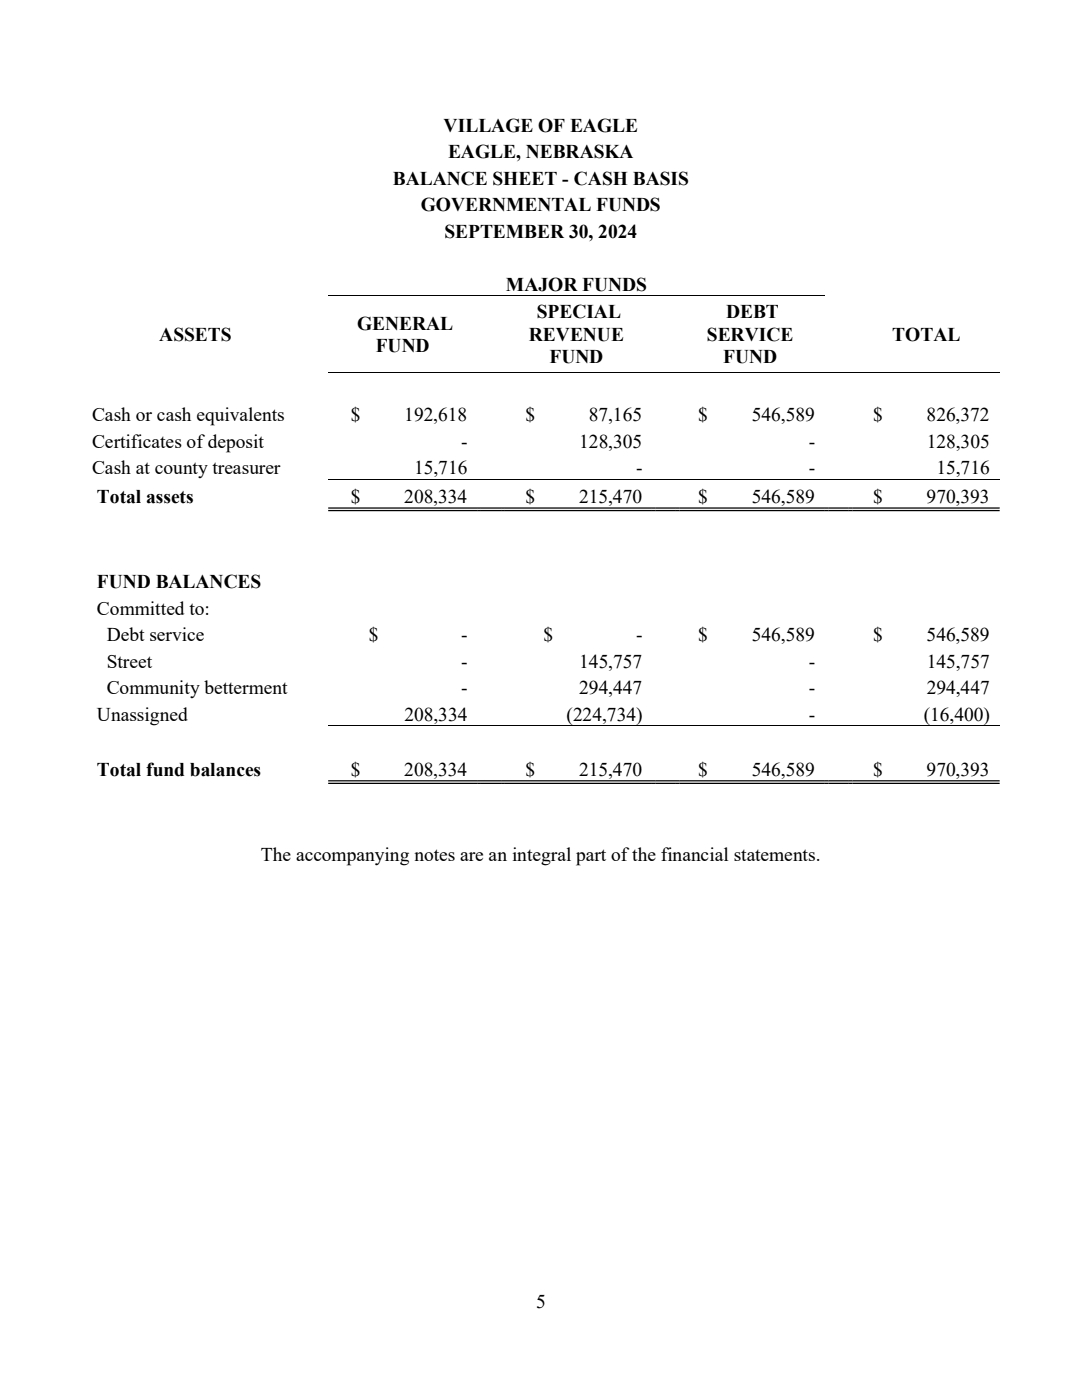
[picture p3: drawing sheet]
<svg xmlns="http://www.w3.org/2000/svg" width="216mm" height="279mm" viewBox="0 0 216 279" stroke-linecap="round" stroke-linejoin="round" font-family="sans-serif">
<defs><g id="words">
<g font-size="3.9">
<text x="88.5" y="26.3">VILLAGE OF EAGLE</text>
<text x="89.4" y="31.6">EAGLE, NEBRASKA</text>
<text x="78.4" y="36.9">BALANCE SHEET - CASH BASIS</text>
<text x="83.9" y="42.2">GOVERNMENTAL FUNDS</text>
<text x="88.7" y="47.5">SEPTEMBER 30, 2024</text>
<text x="101" y="58.1">MAJOR FUNDS</text>
<text x="71.2" y="65.8">GENERAL</text>
<text x="107.1" y="63.5">SPECIAL</text>
<text x="144.9" y="63.5">DEBT</text>
<text x="31.8" y="68">ASSETS</text>
<text x="75" y="70.3">FUND</text>
<text x="105.5" y="68">REVENUE</text>
<text x="141.1" y="68">SERVICE</text>
<text x="178.1" y="68">TOTAL</text>
<text x="109.6" y="72.5">FUND</text>
<text x="144.3" y="72.5">FUND</text>
<text x="18.4" y="84.1">Cash or cash equivalents</text>
<text x="18.4" y="89.4">Certificates of deposit</text>
<text x="70" y="84.1">$</text>
<text x="80.7" y="84.1">192,618</text>
<text x="92" y="89.4">-</text>
<text x="104.9" y="84.1">$</text>
<text x="115.6" y="89.4">128,305</text>
<text x="117.5" y="84.1">87,165</text>
<text x="139.3" y="84.1">$</text>
<text x="150" y="84.1">546,589</text>
<text x="161.4" y="89.4">-</text>
<text x="174.2" y="84.1">$</text>
<text x="184.9" y="84.1">826,372</text>
<text x="184.9" y="89.4">128,305</text>
<text x="18.4" y="94.7">Cash at county treasurer</text>
<text x="82.6" y="94.7">15,716</text>
<text x="126.9" y="94.7">-</text>
<text x="161.4" y="94.7">-</text>
<text x="186.9" y="94.7">15,716</text>
<text x="19.3" y="100.4">Total assets</text>
<text x="70" y="100.4">$</text>
<text x="80.7" y="100.4">208,334</text>
<text x="104.9" y="100.4">$</text>
<text x="115.5" y="100.4">215,470</text>
<text x="139.3" y="100.4">$</text>
<text x="150" y="100.4">546,589</text>
<text x="174.2" y="100.4">$</text>
<text x="184.9" y="100.4">970,393</text>
<text x="19.3" y="117.3">FUND BALANCES</text>
<text x="19.3" y="122.6">Committed to:</text>
<text x="21.3" y="127.9">Debt service</text>
<text x="73.6" y="127.9">$</text>
<text x="92" y="127.9">-</text>
<text x="108.5" y="127.9">$</text>
<text x="126.9" y="127.9">-</text>
<text x="139.3" y="127.9">$</text>
<text x="150" y="127.9">546,589</text>
<text x="174.2" y="127.9">$</text>
<text x="184.9" y="127.9">546,589</text>
<text x="21.3" y="133.2">Street</text>
<text x="92" y="133.2">-</text>
<text x="115.6" y="133.2">145,757</text>
<text x="161.4" y="133.2">-</text>
<text x="184.9" y="133.2">145,757</text>
<text x="19.3" y="143.8">Unassigned</text>
<text x="21.3" y="138.5">Community betterment</text>
<text x="80.7" y="143.8">208,334</text>
<text x="92" y="138.5">-</text>
<text x="113" y="143.8">(224,734)</text>
<text x="115.6" y="138.5">294,447</text>
<text x="161.4" y="138.5">-</text>
<text x="161.4" y="143.8">-</text>
<text x="184.3" y="143.8">(16,400)</text>
<text x="184.9" y="138.5">294,447</text>
<text x="19.3" y="154.8">Total fund balances</text>
<text x="70" y="154.8">$</text>
<text x="80.7" y="154.8">208,334</text>
<text x="104.9" y="154.8">$</text>
<text x="115.5" y="154.8">215,470</text>
<text x="139.3" y="154.8">$</text>
<text x="150" y="154.8">546,589</text>
<text x="174.2" y="154.8">$</text>
<text x="184.9" y="154.8">970,393</text>
<text x="52.1" y="171.7">The accompanying notes are an integral part of the financial statements.</text>
<text x="107" y="261.1">5</text>
</g>
</g></defs>
<path d="M65.5 59h99.1M65.5 74.3h134M65.5 95.6h134M65.5 144.7h134" fill="none" stroke="#000" stroke-width=".2"/>
<g fill="#000">
<path d="M65.5 101.3h29.7v.2h-29.7zM65.5 101.8h29.7v.2h-29.7z" fill-rule="evenodd"/>
<path d="M95.2 101.3h.8v.2h-.8zM95.2 101.8h.8v.2h-.8z" fill-rule="evenodd"/>
<path d="M96 101.3h4v.2h-4zM96 101.8h4v.2h-4z" fill-rule="evenodd"/>
<path d="M100 101.3h.8v.2h-.8zM100 101.8h.8v.2h-.8z" fill-rule="evenodd"/>
<path d="M100.8 101.3h29.3v.2h-29.3zM100.8 101.8h29.3v.2h-29.3z" fill-rule="evenodd"/>
<path d="M130.1 101.3h.8v.2h-.8zM130.1 101.8h.8v.2h-.8z" fill-rule="evenodd"/>
<path d="M130.9 101.3h4v.2h-4zM130.9 101.8h4v.2h-4z" fill-rule="evenodd"/>
<path d="M134.9 101.3h.7v.2h-.7zM134.9 101.8h.7v.2h-.7z" fill-rule="evenodd"/>
<path d="M135.6 101.3h29v.2h-29zM135.6 101.8h29v.2h-29z" fill-rule="evenodd"/>
<path d="M164.6 101.3h.8v.2h-.8zM164.6 101.8h.8v.2h-.8z" fill-rule="evenodd"/>
<path d="M165.4 101.3h4v.2h-4zM165.4 101.8h4v.2h-4z" fill-rule="evenodd"/>
<path d="M169.4 101.3h.7v.2h-.7zM169.4 101.8h.7v.2h-.7z" fill-rule="evenodd"/>
<path d="M170.1 101.3h29.4v.2h-29.4zM170.1 101.8h29.4v.2h-29.4z" fill-rule="evenodd"/>
<path d="M65.5 155.7h29.7v.3h-29.7zM65.5 156.2h29.7v.3h-29.7z" fill-rule="evenodd"/>
<path d="M95.2 155.7h.8v.3h-.8zM95.2 156.2h.8v.3h-.8z" fill-rule="evenodd"/>
<path d="M96 155.7h4v.3h-4zM96 156.2h4v.3h-4z" fill-rule="evenodd"/>
<path d="M100 155.7h.8v.3h-.8zM100 156.2h.8v.3h-.8z" fill-rule="evenodd"/>
<path d="M100.8 155.7h29.3v.3h-29.3zM100.8 156.2h29.3v.3h-29.3z" fill-rule="evenodd"/>
<path d="M130.1 155.7h.8v.3h-.8zM130.1 156.2h.8v.3h-.8z" fill-rule="evenodd"/>
<path d="M130.9 155.7h4v.3h-4zM130.9 156.2h4v.3h-4z" fill-rule="evenodd"/>
<path d="M134.9 155.7h.7v.3h-.7zM134.9 156.2h.7v.3h-.7z" fill-rule="evenodd"/>
<path d="M135.6 155.7h29v.3h-29zM135.6 156.2h29v.3h-29z" fill-rule="evenodd"/>
<path d="M164.6 155.7h.8v.3h-.8zM164.6 156.2h.8v.3h-.8z" fill-rule="evenodd"/>
<path d="M165.4 155.7h4v.3h-4zM165.4 156.2h4v.3h-4z" fill-rule="evenodd"/>
<path d="M169.4 155.7h.7v.3h-.7zM169.4 156.2h.7v.3h-.7z" fill-rule="evenodd"/>
<path d="M170.1 155.7h29.4v.3h-29.4zM170.1 156.2h29.4v.3h-29.4z" fill-rule="evenodd"/>
</g>
<use href="#words"/>
</svg>
